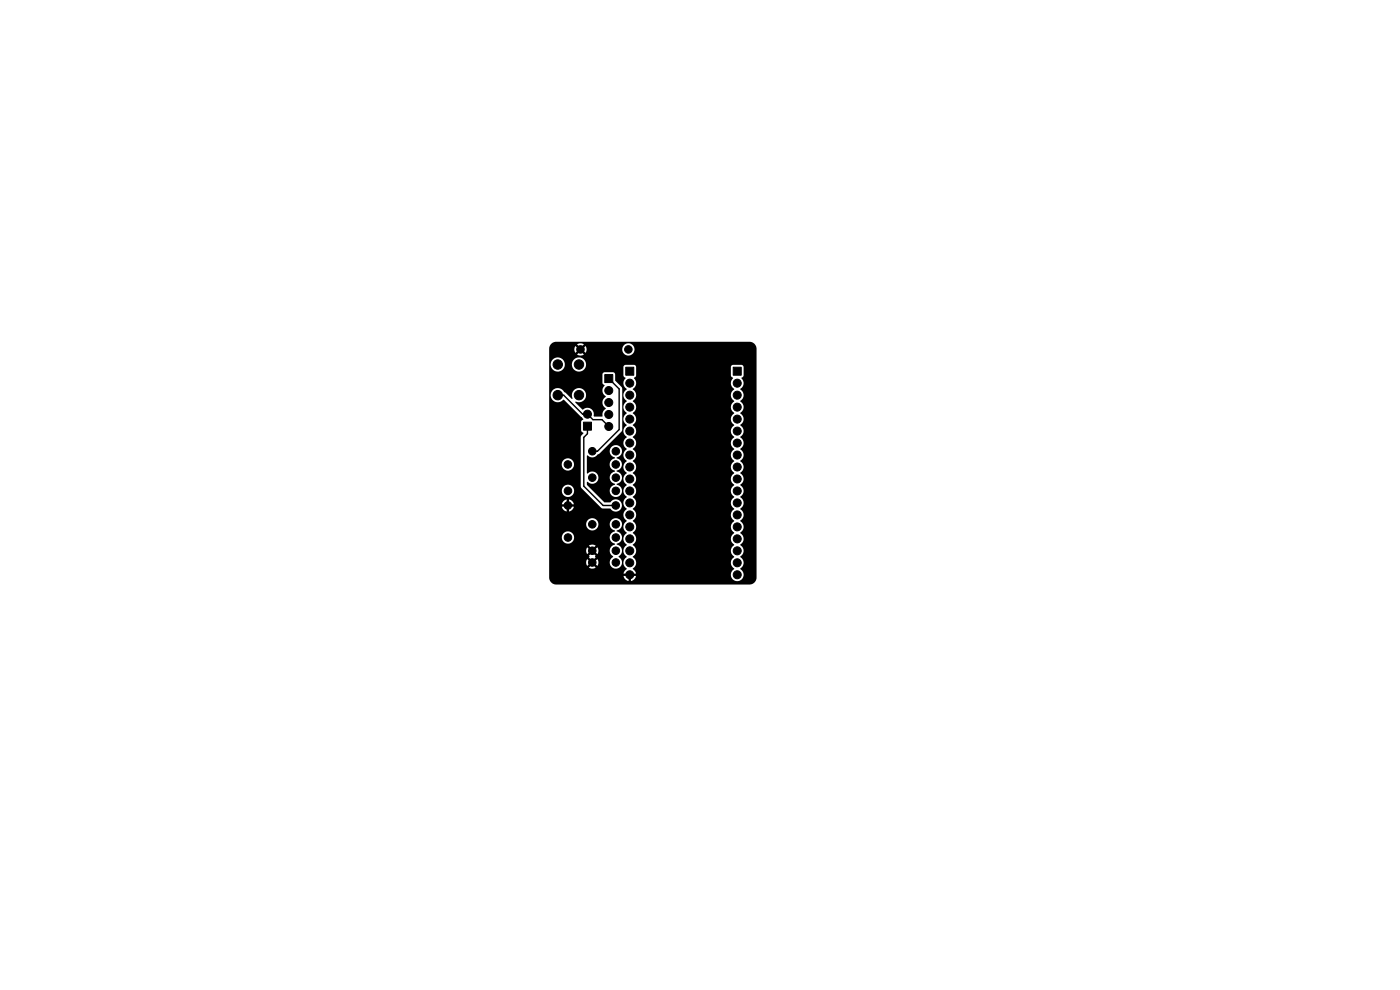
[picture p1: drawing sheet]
<svg xmlns="http://www.w3.org/2000/svg" width="297mm" height="210mm" viewBox="0 0 297 210" stroke-linecap="round" stroke-linejoin="round" font-family="sans-serif">
<g fill="#000" stroke="#000" stroke-width=".21">
<path d="M132.8 77.9h1.7v1.7h-1.7zM155.6 77.9h1.6v1.7h-1.6zM123.8 89.5h1.7v1.8h-1.7zM128.3 79.5h1.7v1.7h-1.7z"/>
<circle cx="118.3" cy="77.3" r="1"/>
<circle cx="122.8" cy="77.3" r="1"/>
<circle cx="123.1" cy="74.1" r=".8"/>
<circle cx="133.3" cy="74.1" r=".8"/>
<circle cx="118.3" cy="83.8" r="1"/>
<circle cx="120.5" cy="98.5" r=".8"/>
<circle cx="122.8" cy="83.8" r="1"/>
<circle cx="124.6" cy="87.9" r=".85"/>
<circle cx="125.6" cy="95.7" r=".8"/>
<circle cx="129.1" cy="82.8" r=".85"/>
<circle cx="129.1" cy="87.9" r=".85"/>
<circle cx="129.1" cy="90.5" r=".85"/>
<circle cx="129.1" cy="85.4" r=".85"/>
<circle cx="130.6" cy="98.5" r=".8"/>
<circle cx="130.6" cy="95.7" r=".8"/>
<circle cx="133.6" cy="91.4" r=".85"/>
<circle cx="133.6" cy="94" r=".85"/>
<circle cx="133.6" cy="96.5" r=".85"/>
<circle cx="133.6" cy="99.1" r=".85"/>
<circle cx="133.6" cy="86.4" r=".85"/>
<circle cx="133.6" cy="83.8" r=".85"/>
<circle cx="133.6" cy="88.9" r=".85"/>
<circle cx="133.6" cy="81.3" r=".85"/>
<circle cx="156.4" cy="91.4" r=".85"/>
<circle cx="156.4" cy="83.8" r=".85"/>
<circle cx="156.4" cy="81.3" r=".85"/>
<circle cx="156.4" cy="94" r=".85"/>
<circle cx="156.4" cy="99.1" r=".85"/>
<circle cx="156.4" cy="96.5" r=".85"/>
<circle cx="156.4" cy="86.4" r=".85"/>
<circle cx="156.4" cy="88.9" r=".85"/>
<circle cx="120.5" cy="107.2" r=".8"/>
<circle cx="120.5" cy="114" r=".8"/>
<circle cx="120.5" cy="104.1" r=".8"/>
<circle cx="125.6" cy="119.3" r=".8"/>
<circle cx="125.6" cy="101.3" r=".8"/>
<circle cx="125.6" cy="111.2" r=".8"/>
<circle cx="125.6" cy="116.8" r=".8"/>
<circle cx="130.6" cy="107.2" r=".8"/>
<circle cx="130.6" cy="119.3" r=".8"/>
<circle cx="130.6" cy="101.3" r=".8"/>
<circle cx="130.6" cy="114" r=".8"/>
<circle cx="130.6" cy="111.2" r=".8"/>
<circle cx="130.6" cy="116.8" r=".8"/>
<circle cx="130.6" cy="104.1" r=".8"/>
<circle cx="133.6" cy="104.1" r=".85"/>
<circle cx="133.6" cy="119.4" r=".85"/>
<circle cx="133.6" cy="101.6" r=".85"/>
<circle cx="133.6" cy="106.7" r=".85"/>
<circle cx="133.6" cy="114.3" r=".85"/>
<circle cx="133.6" cy="116.8" r=".85"/>
<circle cx="133.6" cy="109.2" r=".85"/>
<circle cx="133.6" cy="111.8" r=".85"/>
<circle cx="156.4" cy="119.4" r=".85"/>
<circle cx="156.4" cy="104.1" r=".85"/>
<circle cx="156.4" cy="111.8" r=".85"/>
<circle cx="156.4" cy="116.8" r=".85"/>
<circle cx="156.4" cy="109.2" r=".85"/>
<circle cx="156.4" cy="114.3" r=".85"/>
<circle cx="156.4" cy="106.7" r=".85"/>
<circle cx="156.4" cy="101.6" r=".85"/>
<circle cx="133.6" cy="121.9" r=".85"/>
<circle cx="156.4" cy="121.9" r=".85"/>
</g>
<path d="M118.3 83.8h1.3l4 4.1h1l1.2 1.1h1.9l1.5 1.5M124.6 90.4v1.6l-.8 .8v10.3l4.1 4.1h2.7M129.2 80.3l2.2 2.2v8.6l-4.6 4.6h-1.2" fill="none" stroke="#000" stroke-width=".3"/>
<path d="M116.9 73l.5-.4 .6-.1h40.9a1.5 1.5 0 0 1 1.6 1.5v48.5a1.5 1.5 0 0 1-1.5 1.5h-41a1.5 1.5 0 0 1-1.5-1.5v-5.7h7.8l.3 .8 .6-.7 .4 .3-.7 .7 .2 .2-.2 .1 .7 .7-.4 .4-.6-.7a1.28 1.28 0 0 0 0 1.5l.6-.7 .4 .3-.7 .7 .3 .2h.7l.5-.2-.7-.7 .4-.3 .6 .7a1.28 1.28 0 0 0 0-1.5l-.6 .7-.4-.4 .7-.7-.2-.1 .2-.2-.7-.7 .4-.3 .6 .7a1.28 1.28 0 0 0 0-1.5l-.6 .7-.4-.4 .7-.7-.8-.2-.7 .2 .7 .7-.4 .4-.6-.7-.3 .7h-7.8v-2.8h2.7v.3a1.31 1.31 0 0 0 2.1 .8 1.31 1.31 0 0 0-.2-2.2 1.31 1.31 0 0 0-1.9 1.1h-2.7v-2.8h7.8l.1 .3a1.31 1.31 0 0 0 1.4 1 1.31 1.31 0 0 0 1.2-1.3h2.3l.1 .3a1.57 1.57 0 0 0 1.1 1.1l-.1 .1a1.36 1.36 0 0 0-1.1 1.4 1.36 1.36 0 0 0 1.2 1.3l-.1 .1a1.36 1.36 0 0 0-1 1.2 1.36 1.36 0 0 0 .7 1.4 1.34 1.34 0 0 0-.5 2 1.34 1.34 0 0 0 2.1 0 1.34 1.34 0 0 0-.5-2 1.41 1.41 0 0 0 .7-1.5 1.41 1.41 0 0 0-1.1-1.2l.1-.1a1.36 1.36 0 0 0 1.1-1.3 1.36 1.36 0 0 0-1.2-1.4l.1-.1a1.31 1.31 0 0 0 1.1-1.4 1.31 1.31 0 0 0-1.4-1.2 1.31 1.31 0 0 0-1.3 1.3h-2.3l-.1-.2a1.31 1.31 0 0 0-1.4-1.1 1.31 1.31 0 0 0-1.2 1.3h-7.8v-4.2h3.7v.5h-1v.2l.4 .5 .6 .3v-1h.5v1a1.29 1.29 0 0 0 1-1h-.9v-.5h.9v-.2l-.4-.6-.6-.3v1h-.5v-1a1.29 1.29 0 0 0-1 1.1h-2.7v-2.9h2.7v.3a1.31 1.31 0 0 0 2.1 .8 1.31 1.31 0 0 0-.2-2.2 1.31 1.31 0 0 0-1.9 1.1h-2.7v-5.6h2.7v.3a1.31 1.31 0 0 0 2 .8 1.31 1.31 0 0 0-.1-2.2 1.31 1.31 0 0 0-1.9 1.1h-2.7v-14.7h.3v.3a1.57 1.57 0 0 0 1.2 1.2 1.57 1.57 0 0 0 1.6-.5l4.1 4.1-.4 .6v1.9l.5 .5-.6 .8 .1 10.7 4.2 4.3 .4 .2h1.5a1.34 1.34 0 0 0 2.1 .4 1.34 1.34 0 0 0 0-2.1 1.34 1.34 0 0 0-2.1 .4l-1.2-.1-3.7-3.6v-.6l.1-.1a1.34 1.34 0 0 0 2 0 1.34 1.34 0 0 0-.1-1.9 1.34 1.34 0 0 0-1.9 .2l-.1-2h4.8v.3a1.57 1.57 0 0 0 1.2 1.1l-.1 .1a1.36 1.36 0 0 0-1.1 1.4 1.36 1.36 0 0 0 1.2 1.3l-.1 .1a1.32 1.32 0 0 0-.8 2.1 1.32 1.32 0 0 0 2.2-.1 1.32 1.32 0 0 0-1-2v-.1a1.39 1.39 0 0 0 1.2-1.4 1.39 1.39 0 0 0-1.2-1.4v-.1a1.36 1.36 0 0 0 1.1-1.3 1.36 1.36 0 0 0-1.1-1.4v-.1a1.31 1.31 0 0 0 .9-2 1.31 1.31 0 0 0-2.2 .1 1.31 1.31 0 0 0 1 1.9v.2a1.45 1.45 0 0 0-1.2 1.3h-4.8l.1-1.9a1.57 1.57 0 0 0 2.3-.2l5-5 .1-7.5h.2a1.67 1.67 0 0 0 .8 1.2 1.48 1.48 0 0 0 0 2.6 1.48 1.48 0 0 0 0 2.5 1.48 1.48 0 0 0 0 2.5 1.48 1.48 0 0 0 0 2.6 1.49 1.49 0 0 0 0 2.5 1.49 1.49 0 0 0 0 2.6 1.49 1.49 0 0 0 0 2.5 1.49 1.49 0 0 0 0 2.5 1.49 1.49 0 0 0 0 2.6 1.48 1.48 0 0 0 0 2.5 1.49 1.49 0 0 0 0 2.6 1.48 1.48 0 0 0 0 2.5 1.49 1.49 0 0 0 0 2.5 1.48 1.48 0 0 0 0 2.6l-.6 .5-.1 .5h.9v.5h-.9a1.35 1.35 0 0 0 1 1.1v-.9h.6v.9l.6-.3 .4-.6v-.2h-.9v-.5h.9l-.1-.5-.6-.6a1.48 1.48 0 0 0 0-2.5 1.48 1.48 0 0 0 0-2.5 1.48 1.48 0 0 0 0-2.6 1.48 1.48 0 0 0 0-2.5 1.48 1.48 0 0 0 0-2.6 1.48 1.48 0 0 0 0-2.5 1.48 1.48 0 0 0 0-2.5 1.48 1.48 0 0 0 0-2.6 1.48 1.48 0 0 0 0-2.5 1.48 1.48 0 0 0 0-2.6 1.48 1.48 0 0 0 0-2.5 1.48 1.48 0 0 0 0-2.5 1.48 1.48 0 0 0 0-2.6 1.48 1.48 0 0 0 0-2.5 1.48 1.48 0 0 0 0-2.6l.6-.5 .2-.7h20a1.67 1.67 0 0 0 .8 1.3 1.49 1.49 0 0 0 0 2.5 1.49 1.49 0 0 0 0 2.6 1.49 1.49 0 0 0 0 2.5 1.48 1.48 0 0 0 0 2.5 1.48 1.48 0 0 0 0 2.6 1.49 1.49 0 0 0 0 2.5 1.49 1.49 0 0 0 0 2.6 1.49 1.49 0 0 0 0 2.5 1.49 1.49 0 0 0 0 2.5 1.49 1.49 0 0 0 0 2.6 1.48 1.48 0 0 0 0 2.5 1.49 1.49 0 0 0 0 2.6 1.48 1.48 0 0 0 0 2.5 1.49 1.49 0 0 0 0 2.5 1.49 1.49 0 0 0 0 2.6 1.39 1.39 0 0 0-.4 2.1 1.39 1.39 0 0 0 2.2-.1 1.39 1.39 0 0 0-.6-2.1 1.48 1.48 0 0 0 0-2.5 1.48 1.48 0 0 0 0-2.5 1.48 1.48 0 0 0 0-2.6 1.48 1.48 0 0 0 0-2.5 1.48 1.48 0 0 0 0-2.6 1.48 1.48 0 0 0 0-2.5 1.48 1.48 0 0 0 0-2.5 1.48 1.48 0 0 0 0-2.6 1.48 1.48 0 0 0 0-2.5 1.48 1.48 0 0 0 0-2.6 1.48 1.48 0 0 0 0-2.5 1.48 1.48 0 0 0 0-2.5 1.48 1.48 0 0 0 0-2.6 1.48 1.48 0 0 0 0-2.5 1.48 1.48 0 0 0 0-2.6 1.5 1.5 0 0 0 .3-2.3l.5-.6-.1-1.8-.4-.4h-1.9l-.3 .3v2l.4 .5-.4 .6-.1 .5h-20l-.1-.5-.4-.6 .4-.5v-1.9l-.4-.4h-1.9l-.3 .3v2l.4 .4a1.6 1.6 0 0 0 .3 2.5 1.64 1.64 0 0 0-.8 1.2h-.2l-.1-1.6-1.4-1.5v-1.4l-.3-.3h-1.9l-.4 .2-.1 2.1 .5 .5a1.51 1.51 0 0 0 .2 2.3 1.48 1.48 0 0 0 0 2.6 1.64 1.64 0 0 0-.7 1.6h-1.8a1.44 1.44 0 0 0-.7-1.6 1.44 1.44 0 0 0-1.7 .2l-1.5-1.5v-.2a1.51 1.51 0 0 0 2.2-1.1 1.51 1.51 0 0 0-1.7-1.8 1.51 1.51 0 0 0-1.1 2.2l-.2 .1-1.5-1.4a1.55 1.55 0 0 0-1.8-.8 1.55 1.55 0 0 0-1.2 1.4h-.3v-6.5h.3v.3a1.51 1.51 0 0 0 1.6 1.2 1.51 1.51 0 0 0 1.4-1.5h1.5v.3a1.51 1.51 0 0 0 2.4 .9 1.51 1.51 0 0 0-.2-2.5 1.51 1.51 0 0 0-2.2 1.3h-1.5v-.2a1.51 1.51 0 0 0-1.6-1.3 1.51 1.51 0 0 0-1.4 1.5h-.3v-3.2h5.3l.3 .8 .6-.7 .4 .3-.7 .7a1.28 1.28 0 0 0 1.5 0l-.7-.7 .3-.3 .7 .7 .2-.8h7.6a1.31 1.31 0 0 0 1.9 1.2 1.31 1.31 0 0 0 .2-2.2 1.31 1.31 0 0 0-2.1 .8v.2h-7.6l-.2-.7-.7 .7-.3-.4 .7-.7a1.28 1.28 0 0 0-1.5 0l.7 .7-.4 .4-.6-.7-.3 .7h-5.3l.1-.5z" fill="#000"/>
</svg>
